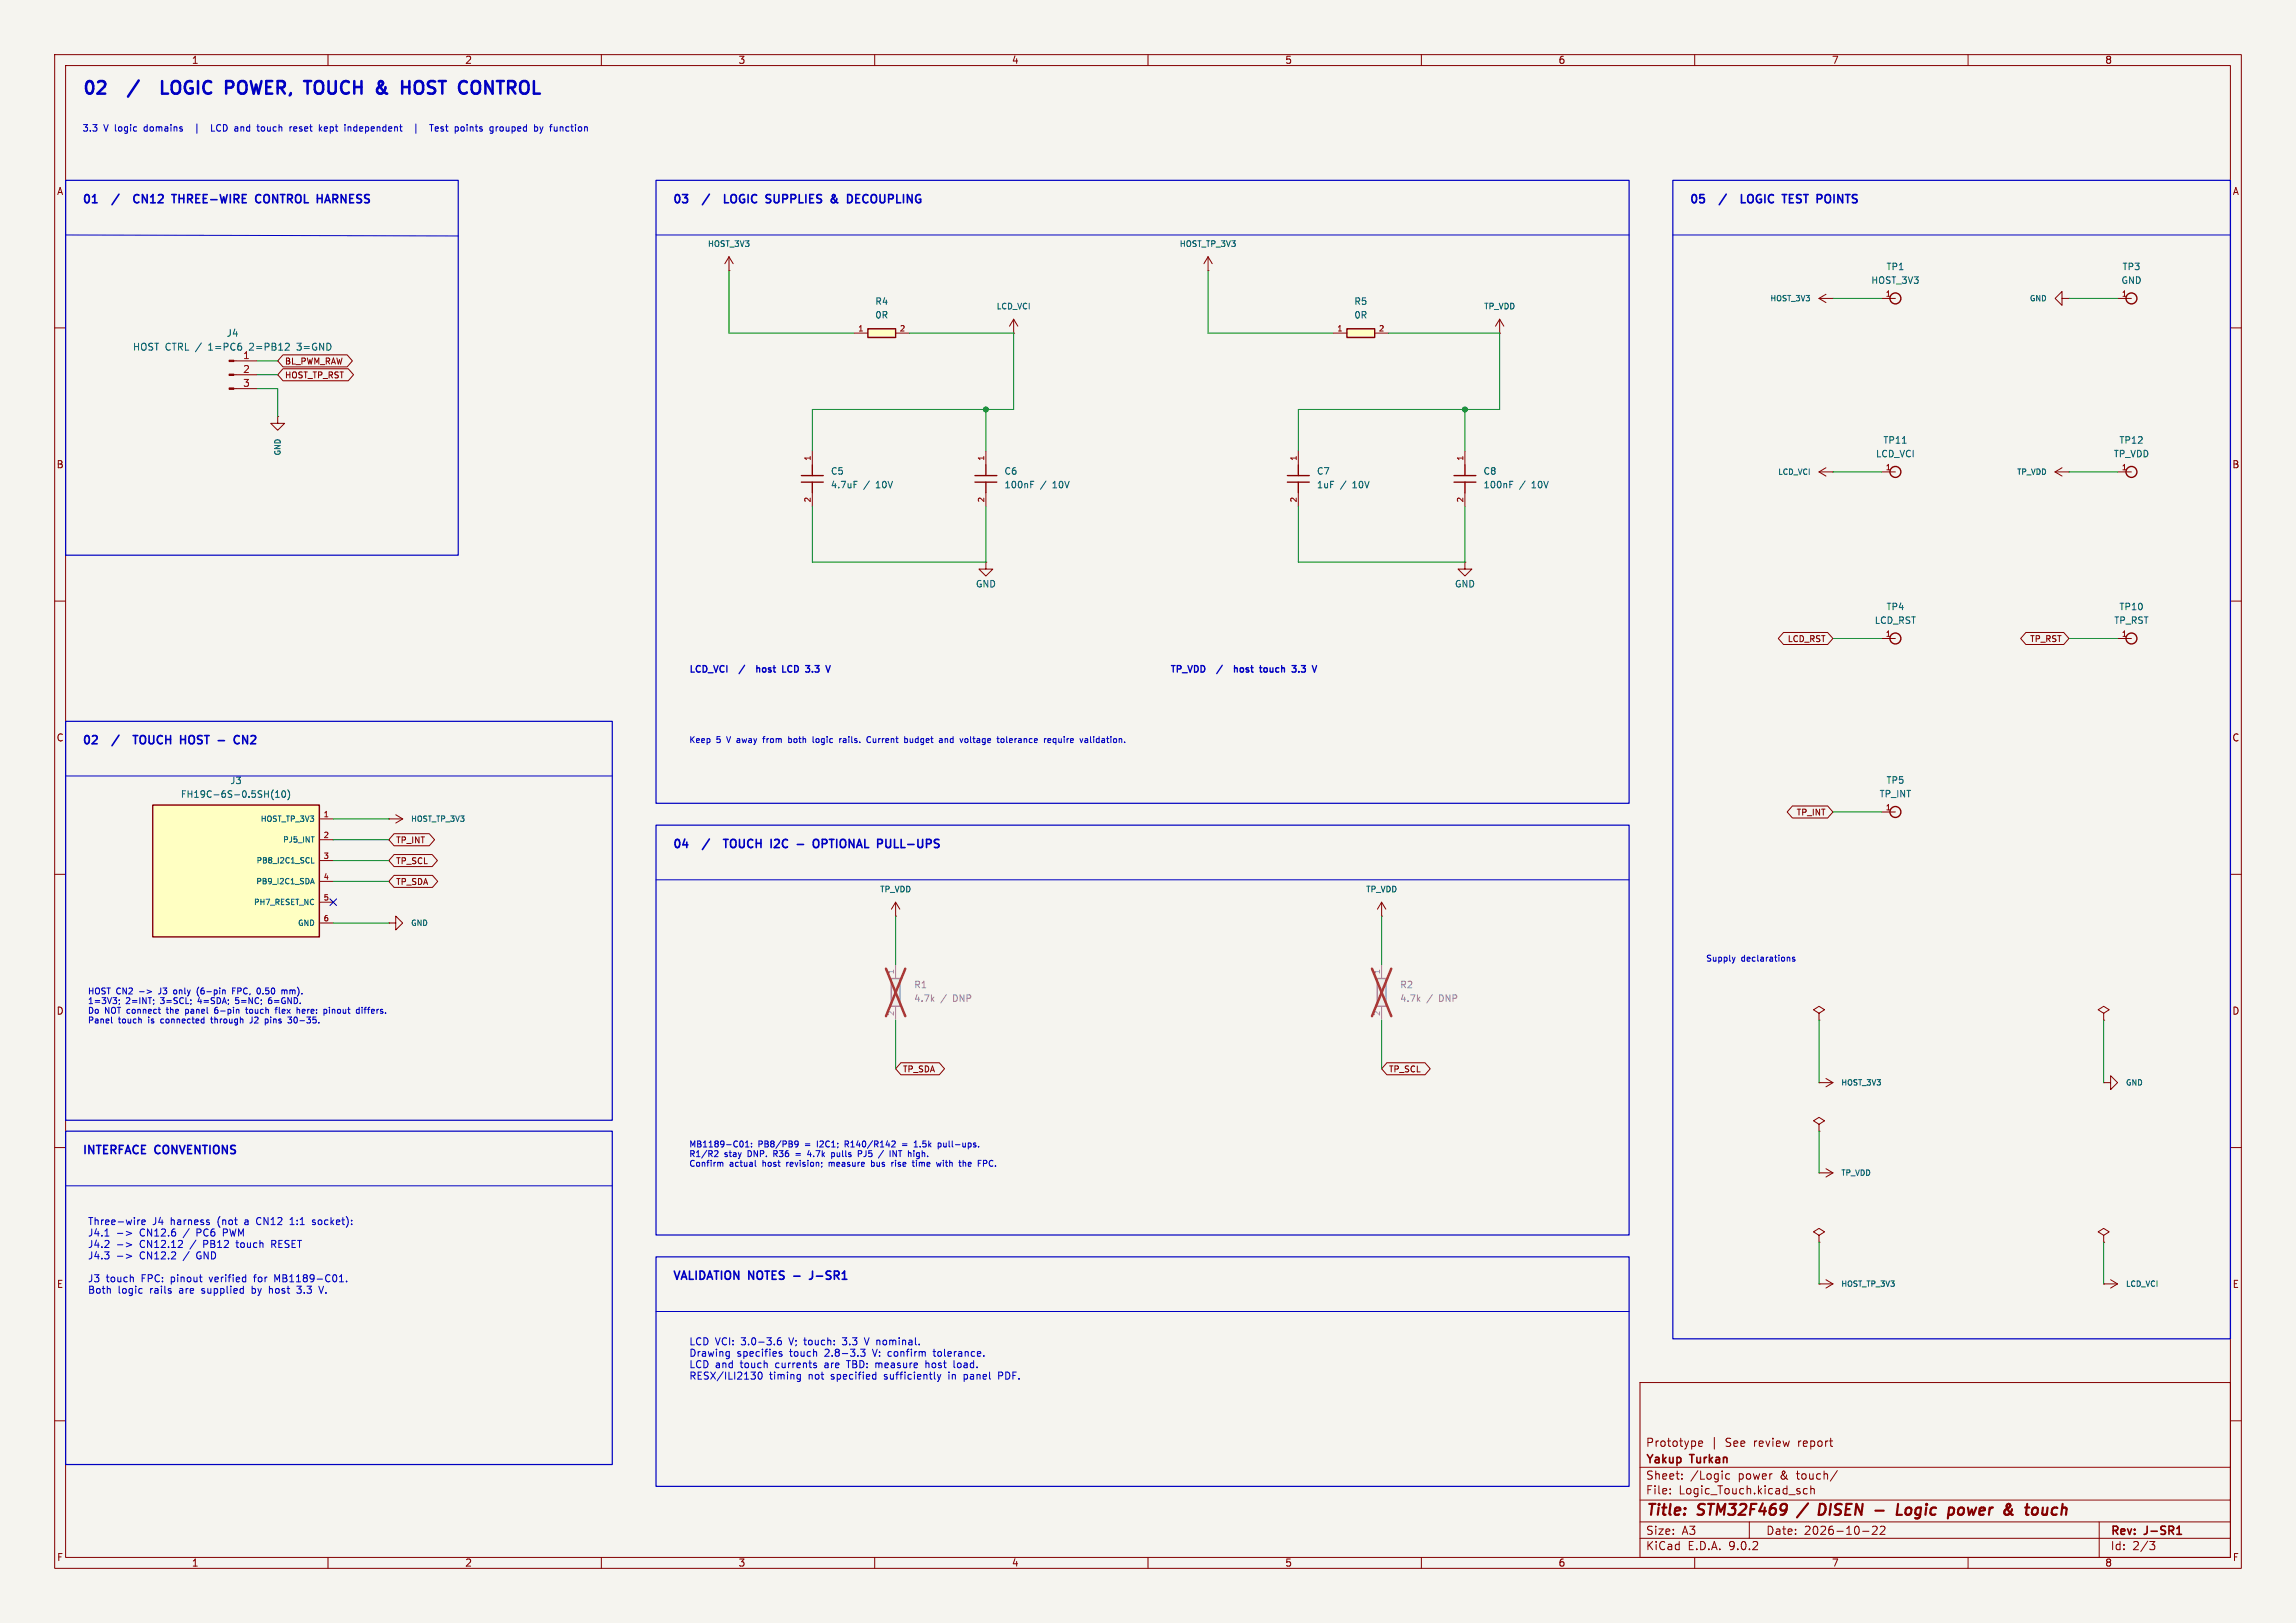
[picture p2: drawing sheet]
<svg xmlns="http://www.w3.org/2000/svg" width="420mm" height="297mm" viewBox="0 0 420 297" stroke-linecap="round" stroke-linejoin="round" font-family="sans-serif">
<defs><g id="words">
<g font-size="3.2" fill="#0000c2">
<text x="15" y="18.4">02</text>
<text x="32.5" y="18.4">LOGIC</text>
<text x="45.1" y="18.4">POWER,</text>
<text x="60.6" y="18.4">TOUCH</text>
<text x="74.6" y="18.4">&amp;</text>
<text x="80.1" y="18.4">HOST</text>
<text x="91.5" y="18.4">CONTROL</text>
</g>
<g font-size="2.8" fill="#840000">
<text x="301" y="277.9">Title:</text>
<text x="310.6" y="277.9">STM32F469</text>
<text x="334.3" y="277.9">DISEN</text>
<text x="350.2" y="277.9">Logic</text>
<text x="360.5" y="277.9">power</text>
<text x="371.4" y="277.9">&amp;</text>
<text x="376.2" y="277.9">touch</text>
</g>
<g font-size="2.1" fill="#0000c2">
<text x="15" y="38">01</text>
<text x="26.4" y="38">CN12</text>
<text x="34.1" y="38">THREE-WIRE</text>
<text x="49.9" y="38">CONTROL</text>
<text x="61.7" y="38">HARNESS</text>
<text x="123" y="38">03</text>
<text x="134.4" y="38">LOGIC</text>
<text x="142.6" y="38">SUPPLIES</text>
<text x="155.1" y="38">&amp;</text>
<text x="158.7" y="38">DECOUPLING</text>
<text x="309" y="38">05</text>
<text x="320.4" y="38">LOGIC</text>
<text x="328.6" y="38">TEST</text>
<text x="335.5" y="38">POINTS</text>
<text x="15" y="137">02</text>
<text x="26.4" y="137">TOUCH</text>
<text x="35.5" y="137">HOST</text>
<text x="43" y="137">-</text>
<text x="46.6" y="137">CN2</text>
<text x="123" y="155.9">04</text>
<text x="134.4" y="155.9">TOUCH</text>
<text x="143.5" y="155.9">I2C</text>
<text x="148.9" y="155.9">-</text>
<text x="152.5" y="155.9">OPTIONAL</text>
<text x="164.8" y="155.9">PULL-UPS</text>
<text x="15" y="212">INTERFACE</text>
<text x="28.5" y="212">CONVENTIONS</text>
<text x="123" y="234.9">VALIDATION NOTES</text>
<text x="149.4" y="234.9">J-SR1</text>
</g>
<g font-size="2.1" fill="#840000">
<text x="301" y="268.2">Yakup</text>
<text x="301" y="265">Prototype</text>
<text x="309.3" y="268.2">Turkan</text>
<text x="312.9" y="265">|</text>
<text x="315.7" y="265">See</text>
<text x="321" y="265">review</text>
<text x="329.2" y="265">report</text>
<text x="301" y="273.7">File:</text>
<text x="301" y="271">Sheet:</text>
<text x="307.1" y="273.7">Logic_Touch.kicad_sch</text>
<text x="309.2" y="271">/Logic</text>
<text x="318" y="271">power</text>
<text x="325.8" y="271">&amp;</text>
<text x="329" y="271">touch/</text>
<text x="301" y="281.1">Size:</text>
<text x="307.6" y="281.1">A3</text>
<text x="323" y="281.1">Date:</text>
<text x="330" y="281.1">2026-10-22</text>
<text x="386" y="281.3">Rev:</text>
<text x="392.4" y="281.3">J-SR1</text>
<text x="301" y="283.9">KiCad</text>
<text x="308.7" y="283.9">E.D.A.</text>
<text x="316.3" y="283.9">9.0.2</text>
<text x="386" y="283.9">Id:</text>
<text x="390.1" y="283.9">2/3</text>
</g>
<g font-size="1.8" fill="#840000">
<text x="35" y="11.9">1</text>
<text x="85" y="11.9">2</text>
<text x="135" y="11.9">3</text>
<text x="185" y="11.9">4</text>
<text x="235" y="11.9">5</text>
<text x="285" y="11.9">6</text>
<text x="335" y="11.9">7</text>
<text x="385" y="11.9">8</text>
<text x="10.3" y="35.9">A</text>
<text x="408.3" y="35.9">A</text>
<text x="10.3" y="85.9">B</text>
<text x="408.2" y="85.9">B</text>
<text x="10.3" y="135.9">C</text>
<text x="408.2" y="135.9">C</text>
<text x="10.3" y="185.9">D</text>
<text x="408.2" y="185.9">D</text>
<text x="10.3" y="235.9">E</text>
<text x="408.3" y="235.9">E</text>
<text x="10.3" y="285.9">F</text>
<text x="35" y="286.9">1</text>
<text x="85" y="286.9">2</text>
<text x="135" y="286.9">3</text>
<text x="185" y="286.9">4</text>
<text x="235" y="286.9">5</text>
<text x="285" y="286.9">6</text>
<text x="335" y="286.9">7</text>
<text x="385" y="286.9">8</text>
<text x="408.3" y="285.9">F</text>
</g>
<g font-size="1.8" fill="#006464">
<text x="24.2" y="64.4">HOST CTRL /</text>
<text x="38.4" y="64.4">1=PC6</text>
<text x="41.4" y="61.8">J4</text>
<text x="44.4" y="65.8">1</text>
<text x="46.1" y="64.4">2=PB12</text>
<text x="55" y="64.4">3=GND</text>
</g>
<g font-size="1.8" fill="#a90000">
<text x="44.4" y="68.3">2</text>
<text x="44.4" y="70.9">3</text>
</g>
<g font-size="1.8" fill="#0000c2">
<text x="16" y="224.5">Three-wire</text>
<text x="16" y="226.6">J4.1</text>
<text x="25.7" y="226.6">CN12.6</text>
<text x="27.9" y="224.5">J4</text>
<text x="31.3" y="224.5">harness</text>
<text x="33.9" y="226.6">/</text>
<text x="36.4" y="226.6">PC6</text>
<text x="40.1" y="224.5">(not</text>
<text x="41.4" y="226.6">PWM</text>
<text x="45.2" y="224.5">a</text>
<text x="47.6" y="224.5">CN12</text>
<text x="53.9" y="224.5">1:1</text>
<text x="58.2" y="224.5">socket):</text>
<text x="16" y="228.7">J4.2</text>
<text x="16" y="230.8">J4.3</text>
<text x="25.7" y="228.7">CN12.12</text>
<text x="25.7" y="230.8">CN12.2</text>
<text x="33.9" y="230.8">/</text>
<text x="35.1" y="228.7">/</text>
<text x="36.4" y="230.8">GND</text>
<text x="37.7" y="228.7">PB12</text>
<text x="43.9" y="228.7">touch</text>
<text x="50.5" y="228.7">RESET</text>
<text x="16" y="235">J3</text>
<text x="16" y="237.1">Both</text>
<text x="19.4" y="235">touch</text>
<text x="21.6" y="237.1">logic</text>
<text x="26" y="235">FPC:</text>
<text x="27.5" y="237.1">rails</text>
<text x="31.5" y="235">pinout</text>
<text x="33.1" y="237.1">are</text>
<text x="37.3" y="237.1">supplied</text>
<text x="38.8" y="235">verified</text>
<text x="46.7" y="237.1">by</text>
<text x="47.1" y="235">for</text>
<text x="50.1" y="237.1">host</text>
<text x="51" y="235">MB1189-C01.</text>
<text x="55.4" y="237.1">3.3</text>
<text x="59.7" y="237.1">V.</text>
<text x="126" y="246.5">LCD VCI:</text>
<text x="126" y="248.6">Drawing</text>
<text x="126" y="250.7">LCD and</text>
<text x="134.8" y="248.6">specifies</text>
<text x="135.6" y="250.7">touch</text>
<text x="135.7" y="246.5">3.0-3.6</text>
<text x="142.1" y="250.7">currents</text>
<text x="144.6" y="248.6">touch</text>
<text x="144.7" y="246.5">V; touch:</text>
<text x="151.2" y="248.6">2.8-3.3</text>
<text x="151.3" y="250.7">are</text>
<text x="154.8" y="246.5">3.3</text>
<text x="155.6" y="250.7">TBD:</text>
<text x="159.1" y="246.5">V nominal.</text>
<text x="160.2" y="248.6">V: confirm</text>
<text x="161" y="250.7">measure</text>
<text x="170.3" y="250.7">host</text>
<text x="171.6" y="248.6">tolerance.</text>
<text x="175.7" y="250.7">load.</text>
<text x="126" y="252.8">RESX/ILI2130</text>
<text x="140.7" y="252.8">timing</text>
<text x="148" y="252.8">not</text>
<text x="152.3" y="252.8">specified</text>
<text x="162.2" y="252.8">sufficiently</text>
<text x="174.2" y="252.8">in</text>
<text x="177.1" y="252.8">panel</text>
<text x="183.7" y="252.8">PDF.</text>
</g>
<g font-size="1.7" fill="#0000c2">
<text x="15" y="24.4">3.3</text>
<text x="19" y="24.4">V logic</text>
<text x="26.7" y="24.4">domains</text>
<text x="39.8" y="24.4">LCD and</text>
<text x="48.7" y="24.4">touch</text>
<text x="54.8" y="24.4">reset</text>
<text x="60.4" y="24.4">kept</text>
<text x="65.3" y="24.4">independent</text>
<text x="78.4" y="24.4">|</text>
<text x="81.8" y="24.4">Test</text>
<text x="86.6" y="24.4">points</text>
<text x="93.2" y="24.4">grouped</text>
<text x="101.5" y="24.4">by</text>
<text x="104.7" y="24.4">function</text>
<text x="126" y="123.7">LCD_VCI</text>
<text x="139.9" y="123.7">host</text>
<text x="145.1" y="123.7">LCD</text>
<text x="149.9" y="123.7">3.3</text>
<text x="214" y="123.7">TP_VDD</text>
<text x="227.3" y="123.7">host</text>
<text x="232.5" y="123.7">touch</text>
<text x="238.9" y="123.7">3.3</text>
</g>
<g font-size="1.7" fill="#006464">
<text x="342.2" y="52.1">HOST_3V3</text>
<text x="345" y="49.6">TP1</text>
<text x="388" y="52.1">GND</text>
<text x="388.2" y="49.6">TP3</text>
<text x="160" y="56">R4</text>
<text x="160" y="58.5">0R</text>
<text x="247.6" y="56">R5</text>
<text x="247.6" y="58.5">0R</text>
<text x="343.1" y="83.9">LCD_VCI</text>
<text x="344.4" y="81.4">TP11</text>
<text x="386.6" y="83.9">TP_VDD</text>
<text x="387.6" y="81.4">TP12</text>
<text x="151.9" y="87.1">C5</text>
<text x="151.9" y="89.6">4.7uF</text>
<text x="158" y="89.6">/</text>
<text x="160.4" y="89.6">10V</text>
<text x="183.6" y="87.1">C6</text>
<text x="183.6" y="89.6">100nF</text>
<text x="190.3" y="89.6">/</text>
<text x="192.7" y="89.6">10V</text>
<text x="240.8" y="87.1">C7</text>
<text x="240.8" y="89.6">1uF</text>
<text x="245.2" y="89.6">/</text>
<text x="247.6" y="89.6">10V</text>
<text x="271.3" y="87.1">C8</text>
<text x="271.3" y="89.6">100nF</text>
<text x="277.9" y="89.6">/</text>
<text x="280.3" y="89.6">10V</text>
<text x="178.4" y="107.7">GND</text>
<text x="266" y="107.7">GND</text>
<text x="345" y="111.9">TP4</text>
<text x="387.6" y="111.9">TP10</text>
<text x="342.8" y="114.4">LCD_RST</text>
<text x="386.6" y="114.4">TP_RST</text>
<text x="42" y="143.7">J3</text>
<text x="345" y="143.6">TP5</text>
<text x="33" y="146.2">FH19C-6S-0.5SH(10)</text>
<text x="343.7" y="146.1">TP_INT</text>
</g>
<g font-size="1.7" fill="#939391">
<text x="167.1" y="181">R1</text>
<text x="167.1" y="183.5">4.7k</text>
<text x="172.1" y="183.5">/</text>
<text x="174.5" y="183.5">DNP</text>
<text x="256" y="181">R2</text>
<text x="256" y="183.5">4.7k</text>
<text x="261" y="183.5">/</text>
<text x="263.4" y="183.5">DNP</text>
</g>
<g font-size="1.5" fill="#006464">
<text x="129.4" y="45.4">HOST_3V3</text>
<text x="215.7" y="45.4">HOST_TP_3V3</text>
<text x="182.2" y="56.8">LCD_VCI</text>
<text x="271.4" y="56.8">TP_VDD</text>
<text x="160.9" y="163.5">TP_VDD</text>
<text x="249.8" y="163.5">TP_VDD</text>
</g>
<g font-size="1.5" fill="#840000">
<text x="52" y="66.9">BL_PWM_RAW</text>
<text x="52" y="69.4">HOST_TP_RST</text>
<text x="326.9" y="117.7">LCD_RST</text>
<text x="371.2" y="117.7">TP_RST</text>
<text x="328.5" y="149.4">TP_INT</text>
<text x="72.4" y="154.5">TP_INT</text>
<text x="72.4" y="158.3">TP_SCL</text>
<text x="72.4" y="162.1">TP_SDA</text>
<text x="165.1" y="196.4">TP_SDA</text>
<text x="254" y="196.4">TP_SCL</text>
</g>
<g font-size="1.5" fill="#0000c2">
<text x="126" y="136.3">Keep</text>
<text x="131.1" y="136.3">5</text>
<text x="133.2" y="136.3">V away</text>
<text x="140.3" y="136.3">from</text>
<text x="145.1" y="136.3">both</text>
<text x="149.8" y="136.3">logic</text>
<text x="154.9" y="136.3">rails.</text>
<text x="160.2" y="136.3">Current</text>
<text x="167.3" y="136.3">budget</text>
<text x="173.9" y="136.3">and</text>
<text x="178" y="136.3">voltage</text>
<text x="185" y="136.3">tolerance</text>
<text x="193.8" y="136.3">require</text>
<text x="200.6" y="136.3">validation.</text>
<text x="312" y="176.3">Supply</text>
<text x="318.5" y="176.3">declarations</text>
<text x="16" y="182.3">HOST CN2</text>
<text x="16" y="184.1">1=3V3;</text>
<text x="16" y="185.8">Do</text>
<text x="19.2" y="185.8">NOT connect</text>
<text x="23" y="184.1">2=INT;</text>
<text x="29.4" y="182.3">J3</text>
<text x="29.6" y="184.1">3=SCL;</text>
<text x="30.9" y="185.8">the</text>
<text x="32.4" y="182.3">only</text>
<text x="34.5" y="185.8">panel</text>
<text x="36.6" y="184.1">4=SDA;</text>
<text x="36.9" y="182.3">(6-pin</text>
<text x="40.1" y="185.8">6-pin</text>
<text x="43.6" y="182.3">FPC,</text>
<text x="43.7" y="184.1">5=NC;</text>
<text x="46.1" y="185.8">touch</text>
<text x="48.4" y="182.3">0.50</text>
<text x="50" y="184.1">6=GND.</text>
<text x="51.8" y="185.8">flex</text>
<text x="53.1" y="182.3">mm).</text>
<text x="55.9" y="185.8">here:</text>
<text x="61" y="185.8">pinout</text>
<text x="67.2" y="185.8">differs.</text>
<text x="16" y="187.6">Panel</text>
<text x="21.7" y="187.6">touch</text>
<text x="27.3" y="187.6">is</text>
<text x="29.8" y="187.6">connected</text>
<text x="39.3" y="187.6">through</text>
<text x="46.6" y="187.6">J2</text>
<text x="49.6" y="187.6">pins</text>
<text x="54.1" y="187.6">30-35.</text>
<text x="126" y="210.3">MB1189-C01:</text>
<text x="126" y="212.1">R1/R2</text>
<text x="126" y="213.8">Confirm</text>
<text x="132.5" y="212.1">stay</text>
<text x="133.5" y="213.8">actual</text>
<text x="137" y="212.1">DNP.</text>
<text x="138.7" y="210.3">PB8/PB9</text>
<text x="139.7" y="213.8">host</text>
<text x="141.9" y="212.1">R36</text>
<text x="144.3" y="213.8">revision;</text>
<text x="146.2" y="212.1">=</text>
<text x="147.4" y="210.3">=</text>
<text x="148.6" y="212.1">4.7k</text>
<text x="149.9" y="210.3">I2C1;</text>
<text x="152.2" y="213.8">measure</text>
<text x="153.2" y="212.1">pulls</text>
<text x="155.2" y="210.3">R140/R142</text>
<text x="158.3" y="212.1">PJ5</text>
<text x="160.2" y="213.8">bus</text>
<text x="162.4" y="212.1">/</text>
<text x="164.2" y="213.8">rise</text>
<text x="164.6" y="212.1">INT</text>
<text x="165.9" y="210.3">=</text>
<text x="168.2" y="212.1">high.</text>
<text x="168.3" y="213.8">time</text>
<text x="168.3" y="210.3">1.5k</text>
<text x="172.9" y="210.3">pull-ups.</text>
<text x="172.9" y="213.8">with</text>
<text x="177.3" y="213.8">the</text>
<text x="181" y="213.8">FPC.</text>
</g>
<g font-size="1.4" fill="#006464">
<text x="323.7" y="55.3">HOST_3V3</text>
<text x="371.2" y="55.3">GND</text>
<text x="51.5" y="83.5" transform="rotate(-90 51.5 83.5)">GND</text>
<text x="325.2" y="87.1">LCD_VCI</text>
<text x="368.9" y="87.1">TP_VDD</text>
<text x="47.6" y="150.6">HOST_TP_3V3</text>
<text x="51.7" y="154.4">PJ5_INT</text>
<text x="75.1" y="150.6">HOST_TP_3V3</text>
<text x="46.8" y="158.2">PB8_I2C1_SCL</text>
<text x="46.3" y="165.8">PH7_RESET_NC</text>
<text x="46.7" y="162">PB9_I2C1_SDA</text>
<text x="54.4" y="169.6">GND</text>
<text x="75.1" y="169.6">GND</text>
<text x="336.7" y="198.8">HOST_3V3</text>
<text x="388.8" y="198.8">GND</text>
<text x="336.7" y="215.4">TP_VDD</text>
<text x="336.7" y="235.7">HOST_TP_3V3</text>
<text x="388.8" y="235.7">LCD_VCI</text>
</g>
<g font-size="1.4" fill="#a90000">
<text x="344.8" y="54.4">1</text>
<text x="388" y="54.4">1</text>
<text x="156.9" y="60.7">1</text>
<text x="164.5" y="60.7">2</text>
<text x="244.5" y="60.7">1</text>
<text x="252.1" y="60.7">2</text>
<text x="148.3" y="84.4" transform="rotate(-90 148.3 84.4)">1</text>
<text x="180.1" y="84.4" transform="rotate(-90 180.1 84.4)">1</text>
<text x="237.2" y="84.4" transform="rotate(-90 237.2 84.4)">1</text>
<text x="267.7" y="84.4" transform="rotate(-90 267.7 84.4)">1</text>
<text x="344.8" y="86.1">1</text>
<text x="388" y="86.1">1</text>
<text x="148.3" y="92" transform="rotate(-90 148.3 92)">2</text>
<text x="180.1" y="92" transform="rotate(-90 180.1 92)">2</text>
<text x="237.2" y="92" transform="rotate(-90 237.2 92)">2</text>
<text x="267.7" y="92" transform="rotate(-90 267.7 92)">2</text>
<text x="344.8" y="116.6">1</text>
<text x="388" y="116.6">1</text>
<text x="59.1" y="149.6">1</text>
<text x="344.8" y="148.3">1</text>
<text x="59.1" y="153.4">2</text>
<text x="59.1" y="157.2">3</text>
<text x="59.1" y="161">4</text>
<text x="59.1" y="164.8">5</text>
<text x="59.1" y="168.7">6</text>
</g>
<g font-size="1.4" fill="#a5a4a2">
<text x="163.6" y="178.4" transform="rotate(-90 163.6 178.4)">1</text>
<text x="252.5" y="178.4" transform="rotate(-90 252.5 178.4)">1</text>
<text x="163.6" y="186" transform="rotate(-90 163.6 186)">2</text>
<text x="252.5" y="186" transform="rotate(-90 252.5 186)">2</text>
</g>
</g></defs>
<path d="M0 0h420v297h-420z" fill="#f5f4ef" stroke="#f5f4ef" stroke-width=".18"/>
<g fill="none" stroke="#840000" stroke-width=".18">
<path d="M10 10h400v277h-400zM12 12h396v273h-396zM60 10v2M110 10v2M160 10v2M210 10v2M260 10v2M310 10v2M360 10v2M332.7 54.6h2.6M332.7 54.6l1.3 .8M334 53.8l-1.3 .8"/>
<path d="M335.3 54.6h.1M344.2 54.6h2.5M10 60h2M408 60h2M344.2 86.4h2.5M387.3 86.4h2.6M10 110h2M344.2 116.8h2.5M408 110h2M10 160h2M344.2 148.6h2.5M408 160h2"/>
<path d="M332.7 185.4l1.1-.6-1.1-.6-1 .6 1 .6v1.3M332.7 186.7h.1M332.7 198.1h.1M332.7 198.1h2.6M334 197.4l1.3 .7M335.3 198.1l-1.3 .8M384.8 185.4l1-.6-1-.6-1 .6 1 .6v1.3M384.8 186.7h.1M384.8 198.1h1.3v-1.2l1.2 1.2-1.2 1.3v-1.3M384.8 198.1h.1M10 210h2M332.7 214.6h.1"/>
<path d="M332.7 205.7l1.1-.6-1.1-.6-1 .6 1 .6v1.3M332.7 207h.1M332.7 214.6h2.6M334 213.9l1.3 .7M335.3 214.6l-1.3 .8M408 210h2M332.7 234.9h.1M332.7 226.1l1.1-.7-1.1-.6-1 .6 1 .7v1.2M332.7 227.3h.1M332.7 234.9h2.6M334 234.2l1.3 .7M335.3 234.9l-1.3 .8"/>
<path d="M384.8 226.1l1-.7-1-.6-1 .6 1 .7v1.2M384.8 227.3h.1M384.8 234.9h.1M384.8 234.9h2.5M386.1 234.2l1.2 .7M387.3 234.9l-1.2 .8M300 253h108v32h-108zM10 260h2M300 278.5h108M300 274.5h108M300 268.5h108M305.5 273.2v.2"/>
<path d="M305.5 272.5v.1M307.7 270.5v.2M307.7 269.8v.1M310.7 264.2l.7-.2v-.2l-.5-.1-.2 .2 .1 .7h.6M316.4 269.8l-.5-.1-.2 .3v.4l.1 .2h.6M320 278.5v3M330.6 272.5l-.4-.1-.3 .3v.4l.1 .2h.6M331.2 272.5l.2-.1 .4 .1 .1 .9M331.2 271.9v1.5M336.1 269.1l-1.3 1.9M342.5 279.4l.6-.1 .2 .1 .1 .3-1 1.1h1M343.9 279.4l.6-.1 .2 .1 .1 .3-.9 1.1h.9"/>
<path d="M384 278.5v6.5M408 260h2M60 285v2M110 285v2M160 285v2M210 285v2M260 285v2M300 281.5h108M310 285v2M340.7 280.2h1.2M360 285v2M393.2 282.1h1l-.5 .6 .4 .1 .1 .5-.3 .3h-.5"/>
</g>
<path d="M398.2 280.8h.8" fill="none" stroke="#840000" stroke-width=".3"/>
<path d="M330.7 275.1l-2 2.6M333.7 275.3l-.8-.1-.2 2h.4l.6-.3M343 276.4h1.6M347.2 275.2l-.2 2h.9M349.5 276a.59 .59 0 0 0-.9 .3v.7a.57 .57 0 0 0 1-.2M358.6 275.9h.3l.3 .2v.7a.62 .62 0 0 1-.7 .4M367.1 275.5l.3-.3 .3 .1v.2M370.5 275.9h.7M370.8 275.2l-.2 1.7 .3 .3M374.5 275.9l-.1 1.3M375.6 276l-.2 .3-.1 .5 .3 .4" fill="none" stroke="#840000" stroke-width=".4"/>
<g fill="none" stroke="#840000" stroke-width=".25">
<circle cx="346.7" cy="54.6" r="1"/>
<circle cx="346.7" cy="86.4" r="1"/>
<circle cx="389.9" cy="86.4" r="1"/>
<circle cx="346.7" cy="116.8" r="1"/>
<circle cx="346.7" cy="148.6" r="1"/>
</g>
<path d="M348 81.1h.7" fill="none" stroke="#006464" stroke-width=".18"/>
<path d="M163 179.1h1.6v5.1h-1.6z" fill="#ebeae8"/>
<path d="M163 179.1h1.6v5.1h-1.6z" fill="none" stroke="#9c9b98" stroke-width=".25"/>
<path d="M163.8 176.5v2.6M163.8 184.2v2.5" fill="none" stroke="#9c9b98" stroke-width=".18"/>
<path d="M162.1 177.3l3.5 8.7M165.6 177.3l-3.5 8.7" fill="none" stroke="#e12e31" stroke-width=".46"/>
<g fill="none" stroke="#840000" stroke-width=".18">
<path d="M221 49.5h.1M221 47l-.8 1.3M221 47l.7 1.3M221 47v2.5M42.8 66h4.2M42.8 68.6h4.2M42.8 71.1h4.2M237.5 82.6v2.5M237.5 90.2v2.5M268 82.6v2.5M268 90.2v2.5M163.8 167.6h.1"/>
<path d="M163.8 165.1l-.7 1.3M163.8 165.1l.8 1.3M163.8 165.1v2.5"/>
</g>
<g fill="#840000" stroke="#840000" stroke-width=".18">
<path d="M41.9 65.9h.9v.3h-.9z"/>
<path d="M41.9 68.5h.9v.2h-.9z"/>
<path d="M41.9 71h.9v.2h-.9z"/>
</g>
<path d="M54.3 62.8h.8M54.3 64l.2 .1M276.2 88.6h.4M276.2 88.1h.5" fill="none" stroke="#006464" stroke-width=".18"/>
<path d="M235.5 87h4M235.5 88.2h4M237.5 85.1v1.9M237.5 88.2v2M266 87h4M266 88.2h4M268 85.1v1.9M268 88.2v2" fill="none" stroke="#840000" stroke-width=".25"/>
<path d="M246.4 60.2h5.1v1.6h-5.1z" fill="#ffffc2"/>
<g fill="none" stroke="#840000" stroke-width=".25">
<path d="M246.4 60.2h5.1v1.6h-5.1z"/>
<circle cx="389.9" cy="116.8" r="1"/>
</g>
<g fill="none" stroke="#840000" stroke-width=".18">
<path d="M274.3 58.4l-.7 1.3M274.3 58.4l.8 1.3M274.3 58.4v2.6M50.8 76.2v1.3h1.3l-1.3 1.2-1.3-1.2h1.3M50.8 76.2h.1M243.8 61h2.6M251.5 61h2.5M274.3 61h.1M268 102.9v1.2h1.2l-1.2 1.3-1.3-1.3h1.3M268 102.9h.1M387.3 116.8h2.6M252.7 167.6h.1"/>
<path d="M252.7 165.1l-.7 1.3M252.7 165.1l.8 1.3M252.7 165.1v2.5"/>
</g>
<path d="M158.7 60.2h5.1v1.6h-5.1z" fill="#ffffc2"/>
<g fill="none" stroke="#840000" stroke-width=".25">
<path d="M158.7 60.2h5.1v1.6h-5.1zM146.6 87h4M146.6 88.2h4M148.6 85.1v1.9M148.6 88.2v2M178.3 87h4M178.3 88.2h4M180.3 85.1v1.9M180.3 88.2v2"/>
<circle cx="389.9" cy="54.6" r="1"/>
</g>
<g fill="none" stroke="#840000" stroke-width=".18">
<path d="M133.3 49.5h.1M133.3 47l-.7 1.3M133.3 47l.8 1.3M133.3 47v2.5M185.4 58.4l-.7 1.3M185.4 58.4l.8 1.3M185.4 58.4v2.6M377.2 54.6v-1.3l-1.3 1.3 1.3 1.3v-1.3h1.3M378.5 54.6h.1M387.3 54.6h2.6M156.2 61h2.5M163.8 61h2.6"/>
<path d="M185.4 61h.1M148.6 82.6v2.5M148.6 90.2v2.5M180.3 82.6v2.5M180.3 90.2v2.5M332.7 86.4h2.6M332.7 86.4l1.3 .7M334 85.6l-1.3 .8M335.3 86.4h.1M375.9 86.4l1.3 .7M375.9 86.4h2.6M377.2 85.6l-1.3 .8"/>
<path d="M378.5 86.4h.1"/>
</g>
<path d="M156.2 88.1h.6M188.5 88.1h.6M188.5 88.6h.4" fill="none" stroke="#006464" stroke-width=".18"/>
<path d="M27.9 147.3h30.5v24.2h-30.5z" fill="#ffffc2"/>
<path d="M27.9 147.3h30.5v24.2h-30.5z" fill="none" stroke="#840000" stroke-width=".25"/>
<path d="M180.3 102.9v1.2h1.3l-1.3 1.3-1.2-1.3h1.2M180.3 102.9h.1M58.4 149.9h2.6M58.4 153.7h2.6M58.4 157.5h2.6M58.4 161.3h2.6M58.4 165.1h2.6M58.4 168.9h2.6M71.1 168.9h1.3v-1.3l1.3 1.3-1.3 1.3v-1.3M71.1 168.9h.1" fill="none" stroke="#840000" stroke-width=".18"/>
<path d="M50 144.5a1.38 1.38 0 0 0 0 1.9M50.4 145.9h.7M50.4 145.1l.4-.4v1.2M51.7 144.8l.1-.1a.64 .64 0 0 1 .5 .6 .64 .64 0 0 1-.5 .6l-.2-.4zM52.6 144.5a1.38 1.38 0 0 1 0 1.9M57 157.9h.5M56.9 161.5h.5M57.1 160.7l.4 1" fill="none" stroke="#006464" stroke-width=".18"/>
<path d="M251.9 179.1h1.6v5.1h-1.6z" fill="#ebeae8"/>
<path d="M251.9 179.1h1.6v5.1h-1.6z" fill="none" stroke="#9c9b98" stroke-width=".25"/>
<path d="M252.7 176.5v2.6M252.7 184.2v2.5" fill="none" stroke="#9c9b98" stroke-width=".18"/>
<path d="M251 177.3l3.5 8.7M254.5 177.3l-3.5 8.7" fill="none" stroke="#e12e31" stroke-width=".46"/>
<g fill="none" stroke="#840000" stroke-width=".18">
<path d="M51.8 64.9h11.7l1 1.1-1 1.1h-11.7l-1-1.1zM51.8 67.5h11.9l1 1.1-1 1.1h-11.9l-1-1.1zM326.2 115.7h8.1l1 1.1-1 1.1h-8.1l-.9-1.1zM370.6 115.7h6.9l1 1.1-1 1.1h-6.9l-1-1.1zM71.1 149.9h.1M71.1 149.9h2.6M72.1 156.4h7l.9 1.1-.9 1.1h-7l-1-1.1zM72.1 152.6h6.4l1 1.1-1 1.1h-6.4l-1-1.1zM72.4 149.1l1.3 .8M73.7 149.9l-1.3 .7M327.9 147.5h6.4l1 1.1-1 1.1h-6.4l-1-1.1zM72.1 160.2h7l1 1.1-1 1.1h-7l-1-1.1z"/>
<path d="M164.8 194.5h7l1 1.1-1 1.1h-7l-1-1.1zM253.7 194.5h7l.9 1.1-.9 1.1h-7l-1-1.1z"/>
</g>
<g fill="none" stroke="#0000c2" stroke-width=".18">
<path d="M36 22.7v1.7M38.7 22.8v1.2h.6M48.2 23.2l-.3 .1-.1 .1v.5l.4 .1M53.3 23.2h.1M53.7 23.6l.6-.1-.1-.2-.3-.1-.2 .2 .1 .5h.4M59.3 23.6l.6-.1-.1-.2-.3-.1-.2 .2 .1 .5h.4M64 23.2l.2 .2v.6M64.9 23.2l-.2 .2v.4l.2 .2M76.1 22.7v1.7M79.6 23.6l.6-.1-.1-.2-.3-.1-.2 .2 .1 .5h.4M81.1 23.3l-.3-.1-.2 .2 .1 .1 .4 .2v.2h-.5M86 23.2v.8"/>
<path d="M86.2 23.2l-.2 .1M91.6 23.3l.2-.1 .3 .2-.1 .5h-.4M92.6 23.2v.6l.2 .2M100.5 23.2h.5M101 22.8l-.3 .2v1M103.7 23.2l.4 .1M104.1 23.9l-.4 .1M12 43l71.8 .2M120 43h178M306 43h102M139.5 135.2h.4M139.8 134.8l-.1 .2v.9"/>
<path d="M144.3 135.2h.4M144.3 134.8v1.1M144.3 135.8h.4M148.7 134.8v.9l.2 .2M149.4 135.2l-.1 .2 .1 .4M153.6 135.2v.7M153.9 135.2l-.3 .2M154.6 135.2h-.3M154.6 135.5h-.2l-.2 .1 .1 .2 .3 .1M159.3 134.9a.49 .49 0 0 0-.7 .4 .49 .49 0 0 0 .7 .5M165.6 135.2h.2l.2 .2v.4l-.4 .1M166.5 135.2v.6h.4"/>
<path d="M172.9 135.3l.4-.1v.7M172.9 135.2v.7M176.9 135.2l.2 .2v.3l-.2 .2M183.3 135.2l.4 .2-.1 .4-.3 .1M184.1 134.8v.9l.2 .2M191.7 135.2h.3l.2 .2-.5 .1M191.7 135.8h.5M193.1 135.2h-.3l-.2 .2 .1 .4h.4M193.1 135.2v1.1M199.5 134.8v.9l.1 .2M200.1 134.8v.1M200.1 135.2v.7"/>
<path d="M12 142h100M120 161h178M317.4 175.2l-.3 .7M327.2 175.2l.2 .1v.6M328.3 175.2h-.3l-.1 .1v.2l.4 .1v.2h-.4M20.4 186.1v.9l.2 .2M21.3 183.1v.5M21.3 182.6l-.3 .4M21.8 183v.1M21.9 183.6l-.1 .2M25.5 181.5h.9M26.9 181.2l.8 .3-.8 .3"/>
<path d="M28.1 183v.1M28.1 183.6l-.1 .2M28.9 184.7h.5M29.2 185.4h.2M32 181.2l-.2 .2v.3l.2 .2M34 185.4h.3M34 184.7v1.1M36.4 180.6a1.26 1.26 0 0 0 0 1.7M38.5 186.5h.4M38.7 186.1v.9l.1 .2M39.3 184.8v.5l.4 .1M39.4 184.8l-.1 .2"/>
<path d="M42.6 181.3h.3M43.1 180.8h-.5v1.1M43.1 183.6l.1 .1M43.7 182.6h-.6v.5l.1-.1M45.1 184.3v1l.2 .1M46.1 186.9l-.1 .3h-.3M47.5 180.8l.1 .4-.1 .6M48.6 186.5h.2l.2 .2v.4l-.4 .1M49.2 182.8l-.1 .7 .1 .1 .3 .1M49.5 183h-.3l-.1 .2M50.3 184.7h.4M50.5 184.5v.9"/>
<path d="M51.1 184.3v1l.1 .1M51.7 181.2l.3 .1M52 181.3l.2-.1h.3v.7M52 181.3v.6M53.3 186.1l-.3 .4 .3 .1v.4l-.2 .2h-.3M54.4 180.6v.1M54.7 184.7l.1 .2v.5M55.4 184.7l-.1 .2v.4l.1 .1M55.8 185l-.5 .1M59.7 184.8v.5M60.3 184.3v.1M60.3 184.7v.7"/>
<path d="M66.2 184.3v.1M66.2 184.7v.7M66.6 184.7h.4M66.8 184.4v1M12 217h100M131.3 210.8v.2l-.6 .7h.6M132.1 212.7l-.3 .2M132.2 212.9v.5M135.8 208.9l.1 .3-.1 .6M136.4 209.9h.6M136.4 209.1l.3-.3v1.1M137.5 209.8v.1"/>
<path d="M137.5 209.2v.1M138.1 212.3v1l.2 .1M145.4 209l.2-.2h.3l.1 .2v.6l-.2 .2-.3 .1M145.4 209.3l.2 .2 .3-.1 .1-.1M145.6 211.1h.8M145.6 211.4h.8M148 210.5l-.3 .8h.7M151.7 212.7v.7M151.8 212.7l-.1 .1M152.1 210.9v1.1M152.6 211v.6h-.5M154.6 209.4h.4"/>
<path d="M155 208.8h-.4v1.1M157 210.6v1.1M157.6 210.8l-.1 .3h-.5M159.4 212.8h.4M159.4 212.3v1.1M159.4 213.4h.4M161.6 210.5l-.9 1.4M163.3 208.8h.4l.1 .3-.7 .8h.7M163.3 210.6l.7 1.1v-1.1M163.4 212.7l-.2 .1M163.8 212.3v.1M165.1 209.3h.8"/>
<path d="M165.1 209.6h.8M166.9 212.7h.4M167.1 213.4h.2M167.2 209.9h.6M167.2 209.1l.3-.3v1.1M167.6 212.3v.1M167.6 212.7v.7M167.7 212h.1M167.8 210.9l-.2 .2v.4l.2 .2M171.7 209.2h.2l.2 .2v.4l-.4 .1M172.1 212.7l-.2 .7-.2-.5-.2 .5M176.2 212.8h.4v.6"/>
<path d="M176.2 212.3v1.1M179.9 212.3h.4l.2 .2-.1 .4h-.5M19.2 226.2h.7M21.5 225.7h1M21.5 227.8h1M21.5 229.9h1M23.1 225.3l1 .4-1 .4M23.1 227.4l1 .4-1 .4M23.1 229.5l1 .4-1 .4M24.3 233.8l.1 .8M25.6 223.2l-.4 .3M25.9 235.8l.1 .1"/>
<path d="M25.9 223.7l.7-.2-.1-.2-.4-.1-.2 .2 .1 .6h.5M26 236.6l-.1 .1M32.6 228.3h.8M33.4 227.2l-.1 .3M38.3 223.7v.3M40.9 224.9v1.3M40.9 225.6h.5M43.2 227.4h.4M46.1 235.4v1.3M46.1 236.6l.1 .1M46.2 235.8l-.1 .1M46.4 233.7h.5"/>
<path d="M47.1 223l-.2 .4 .2 .5M49.3 235.4v1.3M49.7 235.8l-.4 .1M49.7 227.7h.5M50.2 227h-.5v1.3M50.7 234.2l-.4-.9v1.3M53.1 224.1h.7M53.1 223.2l.3-.4v1.3M54.3 236.5l.6 .2M55.1 235.4l-.4 .5h.2M57.1 224h.5M57.6 223.3l-.3-.1-.2 .2 .1 .2 .4 .1"/>
<path d="M58.3 235.4l.5 1.3 .4-1.3M62.1 234.6h.7M63.4 234.4v.2M120 240h178M133 247.3l.4 .1M133.4 247.3v1.1l-.2 .2M133.4 248.1l-.4 .1M137.9 251.6l.3 .2v.3l-.3 .3M138.2 251.1l-.5 .5M138.7 251.3v.6l.1 .4 .2 .1 .3-.3v-.8M142.8 244.8l-.4 .1a.88 .88 0 0 0 0 1.2l.5-.1v-.5l-.2-.2-.4 .1-.1 .1M143 247.4l-.3-.1-.2 .2 .1 .2 .4 .1v.3h-.5"/>
<path d="M146 251.5l.4 .1M146.4 252.3l-.4 .1M146.4 251.5v1.1l-.1 .2h-.3M149.2 249.9l.2 .1-.2 .3M149.2 249.4l.1 .1M154.1 244.8h.8M154.1 246l.2 .1M157.4 246.9h.8l-.4 .5 .4 .1v.6l-.2 .1-.6-.1M158.1 244.8l.4 1.3M159.8 251.5l.4 .1M160.2 251.1v1.3M160.2 252.3l-.4 .1"/>
<path d="M160.2 249.4v.9M160.6 249.4l-.4 .1M169.4 249v1.3M169.9 249.5l-.3-.1-.2 .1M170.7 247.3h.5M170.9 246.9v1.1l.1 .2M171.5 251.5l.3 .9M171.8 252.4l-.3 .4M172.1 251.5l-.3 .9M173.6 251.5v.9M174.5 249v1.1l.2 .2M175.2 249.5v.7"/>
<path d="M176.4 252.3l.3 .1M176.4 251.5v1.3M176.7 251.5l-.3 .1M182.7 251.8h.5M183.2 251.1h-.5v1.3"/>
</g>
<g fill="none" stroke="#009600" stroke-width=".18">
<path d="M133.3 49.5v11.5h22.9M221 49.5v11.5h22.8M335.3 54.6h8.9M378.5 54.6h8.8M47 68.6h3.8M47 71.1h3.8v5.1M47 66h3.8M166.4 61h19v13.9h-36.8v7.7M180.3 74.9v7.7M254 61h20.3v13.9h-36.8v7.7M268 74.9v7.7M148.6 92.7v10.2h31.7v-10.2"/>
<path d="M237.5 92.7v10.2h30.5v-10.2M335.3 86.4h8.9M378.5 86.4h8.8M335.3 116.8h8.9M378.5 116.8h8.8M61 157.5h10.1M61 149.9h10.1M61 153.7h10.1M335.3 148.6h8.9M61 161.3h10.1M61 168.9h10.1M163.8 167.6v8.9"/>
<path d="M252.7 167.6v8.9M163.8 186.7v8.9M252.7 186.7v8.9M332.7 186.7v11.4M384.8 186.7v11.4M332.7 207v7.6M332.7 227.3v7.6M384.8 227.3v7.6"/>
</g>
<path d="M60.4 164.5l1.2 1.2M61.6 164.5l-1.2 1.2" fill="none" stroke="#000084" stroke-width=".18"/>
<g fill="none" stroke="#0000c2" stroke-width=".3">
<path d="M15.6 35.7l.2-.1 .4 .1M16.9 37.1h.9M17.2 35.8l.1-.2v1.5M21.8 35.5l-1.3 2M25.4 35.7a.6 .6 0 0 0-.7 0 .6 .6 0 0 0-.2 .8 .56 .56 0 0 0 .3 .5 .56 .56 0 0 0 .6 0M26.9 35.6v1.5l-.8-1.5v1.5M27.8 35.8l.2-.2v1.5M29 35.7l.2-.1 .6 .1M31.4 35.6h.9M31.8 35.6v1.5M32.8 36.3h.8M32.8 35.6v1.5"/>
<path d="M33.6 35.6v1.5M35.1 35.7l-.2-.1h-.6v1.5M36.6 35.6h-.8v1.5M37.9 35.6h-.7v1.5M40.3 35.6l.3 1.5M41.6 35.6l-.4 1.5M42.1 35.6v1.5M43.6 35.7l-.2-.1h-.6v1.5M45.1 35.6h-.8v1.5M47.7 35.7h-.1a.54 .54 0 0 0-.7 .1M49.3 36.1a.5 .5 0 0 0-.5-.5 .5 .5 0 0 0-.5 .5v.5a.5 .5 0 0 0 .5 .5 .5 .5 0 0 0 .5-.5M50.8 35.6v1.5l-.9-1.5v1.5"/>
<path d="M51.3 35.6h.8M51.7 35.6v1.5M53.4 35.7l-.2-.1h-.6v1.5M54.1 35.8a.51 .51 0 0 1 .9 0M55.7 35.6v1.5M58.1 35.6v1.5M58.9 35.6v1.5M59.4 37.1l.5-1.5 .5 1.5M60.9 36.4h.6M61.7 35.7l-.2-.1h-.6v1.5M63.3 35.6v1.5l-.9-1.5v1.5M64.7 35.6h-.7v1.5"/>
<path d="M66.1 35.7l-.5-.1-.3 .1M67.6 35.7l-.6-.1-.2 .1M123.6 35.7l.2-.1 .4 .1M124.8 35.6h1l-.5 .6M129.8 35.5l-1.3 2M132.6 35.6v1.5h.7M134.6 35.8a.5 .5 0 0 0-.5-.2 .5 .5 0 0 0-.4 .5v.5l.2 .4M136.1 35.7a.54 .54 0 0 0-.7 .1M136.8 35.6v1.5M138.4 35.7h-.1a.54 .54 0 0 0-.7 .1M141 35.7l-.6-.1-.2 .1M141.6 35.6v1.2l.3 .3h.3"/>
<path d="M142.5 35.6v1.2M144 35.7l-.2-.1h-.6v1.5M145.5 35.7l-.2-.1h-.6v1.5M146.2 35.6v1.5M147.4 35.6v1.5M148.8 35.6h-.7v1.5M150.3 35.7l-.6-.1-.2 .1M152.3 35.8l.2-.2 .3 .2M155.8 35.8l-.4-.2h-.3v1.5M157.3 35.6h-.7v1.5M158.8 35.7a.6 .6 0 0 0-.8 0 .6 .6 0 0 0-.2 .8 .63 .63 0 0 0 .5 .6M159.4 35.8a.51 .51 0 0 1 .9 0"/>
<path d="M161 35.6v1.2M161.8 35.6v1.2M163.3 35.7l-.2-.1h-.5v1.5M164.1 35.6v1.5M165.3 35.6v1.5M166.8 35.6v1.5l-.8-1.5v1.5M168.3 35.7a.54 .54 0 0 0-.7 .1M309.6 35.7l.2-.1 .4 .1M311.7 35.6h-.7l-.1 .7M315.8 35.5l-1.3 2M318.6 35.6v1.5h.7M320.6 35.8a.5 .5 0 0 0-.5-.2 .5 .5 0 0 0-.4 .5v.5l.2 .4"/>
<path d="M322.1 35.7a.54 .54 0 0 0-.7 .1M322.8 35.6v1.5M324.4 35.7h-.1a.54 .54 0 0 0-.7 .1M326 35.6h.8M326.4 35.6v1.5M327.3 36.3h.5M328.1 35.6h-.8v1.5h.8M329.5 35.7l-.6-.1-.2 .1M329.9 35.6h.9M330.3 35.6v1.5M333.2 35.7l-.2-.1h-.6v1.5M333.9 35.8a.5 .5 0 0 1 .6-.2 .5 .5 0 0 1 .3 .5v.5l-.2 .4"/>
<path d="M335.5 35.6v1.5M337.1 35.6v1.5l-.9-1.5v1.5M337.6 35.6h.8M338 35.6v1.5M339.7 35.7l-.6-.1-.2 .1M15.6 134.7l.2-.1 .4 .1M16.9 134.7l.2-.1 .6 .1M21.8 134.5l-1.3 2M24.3 134.6h.9M24.8 134.6v1.5M26.6 134.8a.5 .5 0 0 0-.6-.2 .5 .5 0 0 0-.4 .5v.5l.2 .4M27.3 134.6v1.2"/>
<path d="M28.1 134.6v1.2M29.7 134.7h-.1a.54 .54 0 0 0-.7 .1M30.3 134.6v1.5M31.2 134.6v1.5M33.1 134.6v1.5M33.9 134.6v1.5M35.5 134.8a.5 .5 0 0 0-.6-.2 .5 .5 0 0 0-.3 .5v.5a.5 .5 0 0 0 .6 .5M37 134.7l-.6-.1-.2 .1M37.4 134.6h.9M37.8 134.6v1.5M43.8 134.7a.6 .6 0 0 0-.8 0 .6 .6 0 0 0-.2 .8l.1 .2M45.3 134.6v1.5l-.9-1.5v1.5"/>
<path d="M45.9 134.7l.2-.1 .6 .1M46.7 135.2l-.9 .9h1M123.6 153.7l.2-.1 .4 .1M125.3 153.5l-.4 1.1M129.8 153.5l-1.3 2M132.3 153.6h.9M132.8 153.6v1.5M134.6 153.8a.5 .5 0 0 0-.6-.2 .5 .5 0 0 0-.4 .5v.5l.2 .4M135.3 153.6v1.2M136.1 153.6v1.2M137.7 153.7h-.1a.54 .54 0 0 0-.7 .1M138.3 153.6v1.5"/>
<path d="M139.2 153.6v1.5M141.1 153.6v1.5M141.7 153.7l.6-.1 .2 .1 .1 .3-1 1.1h1M144.1 153.7h-.1a.54 .54 0 0 0-.7 .1M148.8 154.6v-.5a.5 .5 0 0 1 .5-.5 .5 .5 0 0 1 .5 .5v.5M150.4 154.4l.7-.1 .2-.2-.1-.4-.2-.1h-.6v1.5M151.7 153.6h.9M152.1 153.6v1.5M153.1 153.6v1.5M153.8 153.8a.51 .51 0 0 1 .8 0M156.2 153.6v1.5l-.9-1.5v1.5M156.7 155.1l.5-1.5 .5 1.5"/>
<path d="M158.2 153.6v1.5M161.3 153.7l-.2-.1h-.5v1.5M162.1 153.6v1.2M162.9 153.6v1.2M163.6 153.6v1.5h.7M164.8 153.6v1.5M167.9 153.6v1.2M168.8 153.6v1.2M170.3 153.7l-.2-.1h-.6v1.5M171.8 153.7l-.6-.1-.2 .1M15.6 209.6v1.5M17.1 209.6v1.5l-.8-1.5v1.5"/>
<path d="M17.6 209.6h.9M18.1 209.6v1.5M19.7 209.6h-.7v1.5M21.1 209.7l-.2-.1h-.6v1.5M22.6 209.6h-.8v1.5M22.9 211.1l.5-1.5 .5 1.5M25.3 209.7h-.1a.54 .54 0 0 0-.7 .1M26.6 209.6h-.7v1.5M29.3 209.7h-.1a.54 .54 0 0 0-.7 .1M29.9 209.8a.51 .51 0 0 1 .9 0M32.3 209.6v1.5l-.8-1.5v1.5M32.8 209.6l.5 1.5 .5-1.5"/>
<path d="M35.1 209.6h-.8v1.5M36.6 209.6v1.5l-.9-1.5v1.5M37.1 209.6h.8M37.5 209.6v1.5M38.4 209.6v1.5M39.1 209.8a.51 .51 0 0 1 .9 0M41.6 209.6v1.5l-.9-1.5v1.5M43.1 209.7l-.6-.1-.2 .1M123.3 232.6l.5 1.5 .5-1.5M124.6 234.1l.5-1.5 .5 1.5M126.1 232.6v1.5M127.3 232.6v1.5"/>
<path d="M128.8 232.8l-.4-.2h-.3v1.5M129.3 234.1l.5-1.5 .5 1.5M130.6 232.6h.9M131.1 232.6v1.5M132 232.6v1.5M132.7 232.8a.51 .51 0 0 1 .9 0M135.1 232.6v1.5l-.8-1.5v1.5M137.8 232.6v1.5l-.8-1.5v1.5M138.6 232.8a.51 .51 0 0 1 .8 0M139.9 232.6h.9M140.3 232.6v1.5M142 232.6h-.7v1.5"/>
<path d="M143.4 232.7l-.6-.1-.2 .1M145.2 233.5h1.1M148.6 232.6v1.1a.48 .48 0 0 1-.5 .4M152 232.7l-.6-.1-.2 .1M153.4 232.7l-.2-.1h-.6v1.5M154.3 232.8l.2-.2v1.5"/>
</g>
<g fill="none" stroke="#0000c2" stroke-width=".24">
<path d="M126.4 121.8v1.2M128.1 121.9l-.3-.1-.3 .2M129.2 122l-.6-.2v1.2M130.6 121.8l.4 1.2 .4-1.2M132.4 121.9l-.3-.1-.3 .2M133 121.8v1.2M136.2 121.7l-1 1.6M138.4 122.3l.2-.1 .3 .1 .1 .7M138.4 121.8v1.2M141.6 121.8v1M143.2 121.8v1.2M144.8 121.9a.57 .57 0 0 0-.7 .4 .57 .57 0 0 0 .5 .7l.2-.1"/>
<path d="M145.9 122l-.5-.2v1.2M147.4 121.8h.7l-.4 .5M149.1 121.8h.7l-.4 .5M149.1 122.9l.5 .1M151.1 121.8l.4 1.2 .4-1.2M214.3 121.8h.7M214.6 121.8v1.2M216 121.9l-.6-.1v1.2M217.3 121.8l.4 1.2 .4-1.2M219.1 122l-.6-.2v1.2M220.3 122l-.6-.2v1.2M223.6 121.7l-1 1.6"/>
<path d="M225.8 121.8v1.2M225.8 122.3l.2-.1 .3 .1v.7M229 121.8v1M230.6 121.8v1M231.3 122.3l.3-.1 .2 .2-.1 .5h-.4M234.4 121.8v1.2M236.3 121.8h.8l-.4 .5M237.6 122.9v.1M238 121.8h.8l-.4 .5M238 122.9l.6 .1M240 121.8l.4 1.2 .4-1.2"/>
</g>
<g fill="none" stroke="#0000c2" stroke-width=".46">
<path d="M16 15.1a.53 .53 0 0 1 .8 0M17.9 15.1l.4-.3h.5l.3 .3M25.4 14.7l-2 3M29.7 14.8v2.3h1M32.8 15.2a.77 .77 0 0 0-.9-.4 .77 .77 0 0 0-.5 .8v.8l.1 .4 .2 .2M35.1 14.9a.83 .83 0 0 0-1.1 .3M36.2 14.8v2.3M38.6 15.1a.79 .79 0 0 0-1.2 .1M42.6 15.1l-.4-.3h-.8v2.3M43.6 16.4a.77 .77 0 0 0 .9 .7M45 15.2a.77 .77 0 0 0-.9-.4 .77 .77 0 0 0-.5 .8M45.9 14.8l.5 2.3"/>
<path d="M47.8 14.8l-.5 2.3M49.8 14.8h-1.1v2.3M52 15.1l-.3-.3h-.9v2.3M55.6 14.8h1.3M56.3 14.8v2.3M57.7 15.2a.77 .77 0 0 1 .9-.4 .77 .77 0 0 1 .5 .8l-.1 1.2M60.1 14.8v1.9M61.4 14.8v1.9M63.8 15.1a.79 .79 0 0 0-1.2 .1M64.8 14.8v2.3M66.1 14.8v2.3M69.3 15.2l.3-.4 .4 .1 .1 .3"/>
<path d="M73.6 14.8v2.3M73.6 15.9h1.3M74.9 14.8v2.3M76 15.2a.78 .78 0 0 1 1.3 0M78.3 17l.3 .1 .8-.1M79.6 14.9l-.9-.1a.56 .56 0 0 0-.4 .6 .56 .56 0 0 0 .4 .5l.7 .2M80.3 14.8h1.3M80.9 14.8v2.3M85.4 15.1a.79 .79 0 0 0-1.2 .1M86.4 15.2a.78 .78 0 0 1 1.3 0M90.1 14.8v2.3l-1.3-2.3v2.3M90.9 14.8h1.3"/>
<path d="M91.5 14.8v2.3M94.2 15.1l-.4-.3h-.8v2.3M95.3 15.2a.78 .78 0 0 1 1.3 0M97.7 14.8v2.3"/>
</g>
<path d="M12 33h71.8v68.6h-71.8zM120 33h178v114h-178zM306 33h102v212h-102zM12 132h100v73h-100zM120 151h178v75h-178zM12 207h100v61h-100zM120 230h178v42h-178z" fill="none" stroke="#0000c2" stroke-width=".22"/>
<g fill="#009600" stroke="#009600" stroke-width=".18">
<circle cx="268" cy="74.9" r=".46"/>
<circle cx="180.3" cy="74.9" r=".46"/>
</g>
<use href="#words"/>
</svg>
